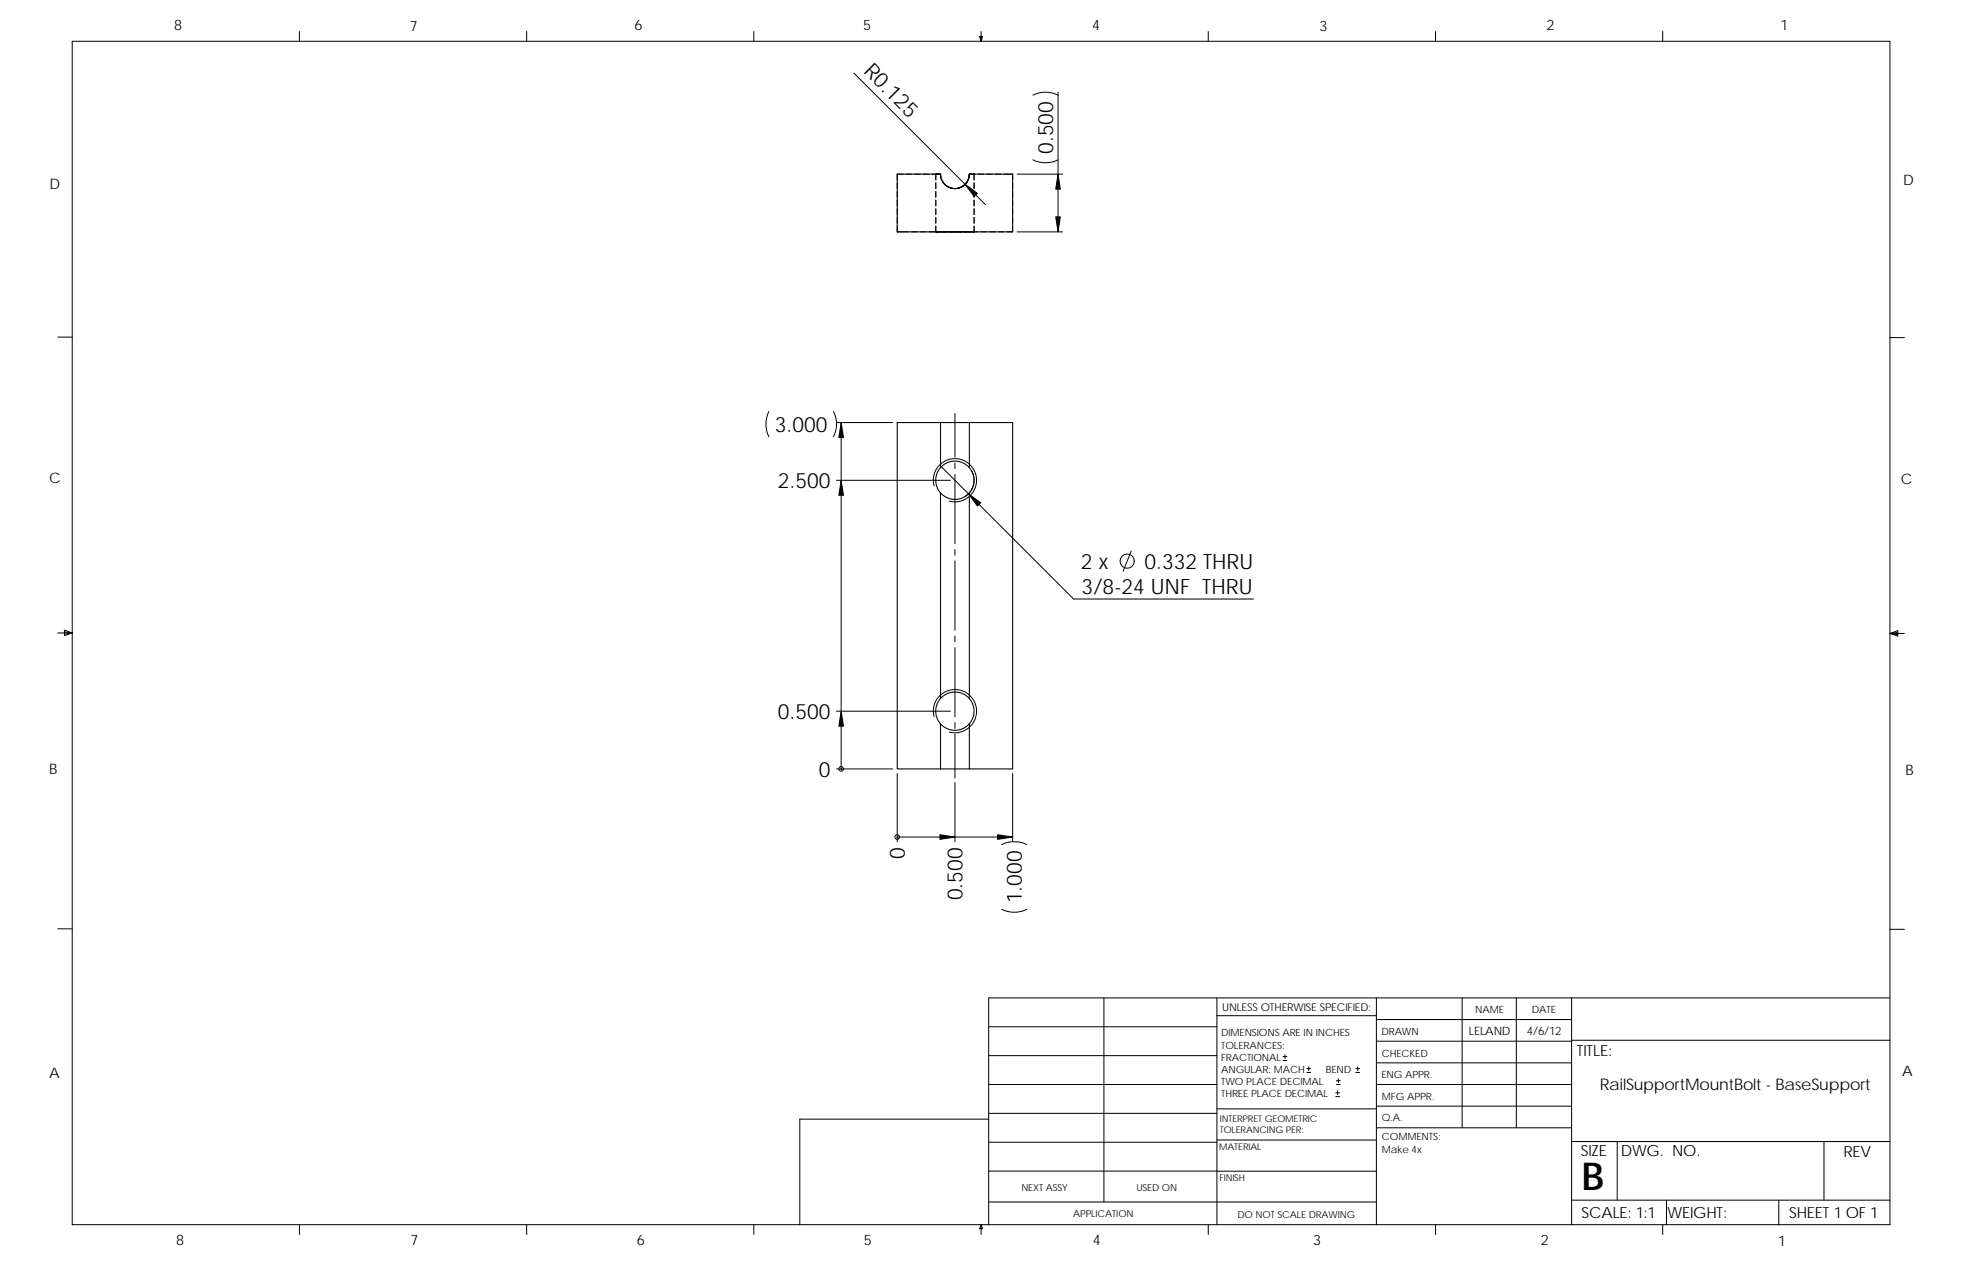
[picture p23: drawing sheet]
<svg xmlns="http://www.w3.org/2000/svg" width="432mm" height="279mm" viewBox="0 0 432 279" stroke-linecap="round" stroke-linejoin="round" font-family="sans-serif">
<defs><g id="words">
<text font-size="8.5" x="348.1" y="261.7">B</text>
<g font-size="4.7">
<text x="189.9" y="15.9" transform="rotate(45 189.9 15.9)">R0.125</text>
<text x="231.8" y="33.9" transform="rotate(-90 231.8 33.9)">0.500</text>
<text x="170.5" y="95.1">3.000</text>
<text x="171.2" y="107.4">2.500</text>
<text x="237.9" y="125.2">2 x</text>
<text x="251.9" y="125.2">0.332 THRU</text>
<text x="238" y="130.8">3/8-24 UNF THRU</text>
<text x="171.2" y="158.2">0.500</text>
<text x="180.2" y="170.9">0</text>
<text x="199.1" y="189" transform="rotate(-90 199.1 189)">0</text>
<text x="211.8" y="198.1" transform="rotate(-90 211.8 198.1)">0.500</text>
<text x="224.9" y="198.8" transform="rotate(-90 224.9 198.8)">1.000</text>
</g>
<text font-size="3.5" x="352.1" y="239.9">RailSupportMountBolt - BaseSupport</text>
<g font-size="3.4">
<text x="347" y="232.3">TITLE:</text>
<text x="347.9" y="254.3">SIZE</text>
<text x="356.7" y="254.3">DWG. NO.</text>
<text x="405.7" y="254.4">REV</text>
<text x="348.1" y="267.9">SCALE: 1:1</text>
<text x="367" y="268">WEIGHT:</text>
<text x="393.8" y="267.9">SHEET 1 OF 1</text>
</g>
<g font-size="3.2">
<text x="38.3" y="6.7">8</text>
<text x="90.2" y="6.8">7</text>
<text x="139.7" y="6.5">6</text>
<text x="189.9" y="6.5">5</text>
<text x="240.4" y="6.6">4</text>
<text x="290.4" y="6.7">3</text>
<text x="340.4" y="6.6">2</text>
<text x="391.8" y="6.7">1</text>
<text x="10.9" y="41.6">D</text>
<text x="418.9" y="40.7">D</text>
<text x="10.8" y="106.3">C</text>
<text x="418.4" y="106.4">C</text>
<text x="10.8" y="170.2">B</text>
<text x="419.4" y="170.6">B</text>
<text x="10.8" y="237.2">A</text>
<text x="418.6" y="236.8">A</text>
<text x="38.8" y="273.9">8</text>
<text x="90.3" y="273.9">7</text>
<text x="140.2" y="273.8">6</text>
<text x="190.1" y="273.9">5</text>
<text x="240.5" y="273.8">4</text>
<text x="289" y="273.9">3</text>
<text x="339.1" y="273.9">2</text>
<text x="391.4" y="274.2">1</text>
</g>
<g font-size="2.5">
<text x="323.3" y="227.6">LELAND</text>
<text x="336" y="227.7">4/6/12</text>
</g>
<text font-size="2.4" x="269" y="222.4">UNLESS OTHERWISE SPECIFIED:</text>
<g font-size="2.2">
<text x="304" y="227.7">DRAWN</text>
<text x="324.7" y="222.9">NAME</text>
<text x="337.2" y="222.9">DATE</text>
<text x="268.8" y="228">DIMENSIONS ARE IN INCHES</text>
<text x="268.8" y="230.7">TOLERANCES:</text>
<text x="268.8" y="233.3">FRACTIONAL</text>
<text x="304.1" y="232.6">CHECKED</text>
<text x="268.8" y="236">ANGULAR: MACH</text>
<text x="268.8" y="238.6">TWO PLACE DECIMAL</text>
<text x="291.8" y="236">BEND</text>
<text x="304" y="237.2">ENG APPR.</text>
<text x="268.8" y="241.3">THREE PLACE DECIMAL</text>
<text x="304.1" y="242">MFG APPR.</text>
<text x="304.1" y="246.7">Q.A.</text>
<text x="304.1" y="250.9">COMMENTS:</text>
<text x="304.1" y="253.6">Make 4x</text>
</g>
<g font-size="2.1">
<text x="224.8" y="262">NEXT ASSY</text>
<text x="250.1" y="262">USED ON</text>
<text x="236.2" y="267.8">APPLICATION</text>
<text x="272.4" y="267.9">DO NOT SCALE DRAWING</text>
</g>
<g font-size="2">
<text x="268.5" y="249.4">TOLERANCING PER:</text>
<text x="268.5" y="246.8">INTERPRET GEOMETRIC</text>
<text x="268.3" y="252.9">MATERIAL</text>
<text x="268.4" y="259.7">FINISH</text>
</g>
</g></defs>
<g fill="none" stroke="#000" stroke-width=".22">
<path d="M15.9 9.1h400v260.3h-400zM65.9 6.9v2.2M115.9 6.9v2.2M165.9 6.9v2.2M187.9 16.1l29 28.9M215.6 8h.6l-.3 1.1zM215.7 8l.2 1.1M215.9 6.9v2.2M216 8l-.1 1.1M265.9 6.9v2.2M315.9 6.9v2.2M365.9 6.9v2.2"/>
<path d="M198.7 38.3h-1.2v1.3M199.4 38.3h1.2M201.3 38.3h1.2M203.2 38.3h1.2M205.1 38.3h1.9M206 38.3v1.3M206.2 38.3h-.2h1M207 38.3v.4M207 38.3l.2 1.2M207 38.3h-.2M207.2 39.4l.6 1M213.3 38.8v-.5l-.2 1.2"/>
<path d="M213.3 38.3h1.3M213.3 38.3h1.1zM213.3 38.3l-.2 1.3-.6 .8 .6-1M214.4 38.3v1.3M215.2 38.3h1.3M217.1 38.3h1.3M219.1 38.3h1.2M221 38.3h1.9M222.9 38.3h.1M222.9 38.3v1.3M223.9 38.3h10M227.3 20.9a6.2 6.2 0 0 1 5.6 0"/>
<path d="M227.3 35.2a6.2 6.2 0 0 0 5.6 0M232.9 20.3v30.7M197.5 40.2v1.3M197.5 42.1v1.3M197.5 44v1.3M197.5 45.9v1.3M197.5 47.8v1.3M197.5 49.7v1.3h2.5M197.5 51h.1M200.6 51h1.3M202.5 51h1.3M204.4 51h1.3"/>
<path d="M206 40.2v1.3M206 42.1v1.3M206 44v1.3M206 45.9v1.3M206 47.8v1.3M206 49.7v1.3M206.8 51h-.8h1.6M207 51h2.5M207.5 51h1.2M207.5 40.1l.9 .9zM208.3 40.9l1.1 .5M208.9 51h2.5"/>
<path d="M209 41.3l1.2 .2zM209.4 51h1.2M210.5 51h1.3M210.9 41.4l1.1-.5zM211.3 51h1.2M211.3 41.3l-1.2 .2M212.1 51h1.2M212.4 51h1.3M212.8 40.1l-.9 .9M213.2 51h1.1M214 51h1.2M214.4 40.2v1.3"/>
<path d="M214.4 42.1v1.3M214.4 44v1.3M214.4 45.9v1.3M214.4 47.8v1.3M214.4 49.7v1.3M215.9 51h1.2M217.8 51h1.3M219.7 51h1.3M222.9 51h.1M222.9 49.7v1.3h-1.3M222.9 40.2v1.3M222.9 42.1v1.3"/>
<path d="M222.9 44v1.3M222.9 45.9v1.3M222.9 47.8v1.3M223.9 51h10M12.7 74.2h3.2M415.9 74.3h3.2M169.2 90.5a6.2 6.2 0 0 0 0 5.6M183.5 90.5a6.2 6.2 0 0 1 0 5.6M184.1 93h12.4M185.1 93v76.2M210.2 91v9.6M184.1 105.7h25.1"/>
<path d="M205.6 106.9a4.8 4.8 0 0 1 4.2-6 4.8 4.8 0 0 1 5.1 5.2 4.8 4.8 0 0 1-6 4.2M207.2 102.7l29.1 29.1h39.6M210.2 101.8v1.3M210.2 104.4v15.2M213.9 103.7a4.2 4.2 0 0 1-1.5 5.5M12.7 139.3h3.2M14.2 138.6l1.7 .7-1.7 .5zM14.2 139l1.7 .3M15.9 139.3l-1.7 .2M210.2 120.9v1.3M210.2 123.4v15.3M210.2 139.9v1.3"/>
<path d="M249 121.2l-1.8 4.5M415.9 139.4l1.8 .2M415.9 139.4l1.8-.7v1.2zM415.9 139.4h3.2M417.7 139.1l-1.8 .3M184.1 156.5h25.1M205.6 157.7a4.8 4.8 0 0 1 4.2-6 4.8 4.8 0 0 1 5.1 5.2 4.8 4.8 0 0 1-6 4.2M210.2 142.5v15.2M210.2 159v1.3M184.1 169.2h12.4M185.1 169.2h.1M197.5 170.2v15"/>
<path d="M210.2 161.5v9.7M210.2 172.1v13.1M222.9 170.2v15M197.5 184.1h.1M197.5 184.1h25.4M220.5 185.8a6.2 6.2 0 0 1 5.5 0M12.7 204.3h3.2M220.5 200a6.2 6.2 0 0 0 5.5 0M243 219.5v44.9M267.8 219.5v49.9M302.9 219.5v49.9M321.8 219.5v28.6"/>
<path d="M333.7 219.5v28.6M345.9 219.5v49.9M415.9 219.5h-198.3v49.9M415.9 204.4h3.2M217.6 225.9h50.2M217.6 238.6h50.2M217.6 232.2h50.2M267.8 223.5h35.1M282.4 233.3h.8M282.4 232.5h.8M282.8 232v.9M287.6 235.9h.8"/>
<path d="M287.6 235.1h.8M288 234.7v.8M294.1 238.6h.9M294.1 237.8h.9M294.4 240v.8M294.5 237.3v.9M298.4 235.9h.8M298.4 235.1h.8M298.8 234.7v.8M302.9 238.6h43M302.9 224.3h43M302.9 229.1h43"/>
<path d="M302.9 233.8h43M345.9 228.9h70M217.6 246.2h-41.6v23.2M217.6 257.6l85.3 .1M217.6 244.9h50.2M217.6 251.3h50.2M267.8 243.9h35.1M267.8 250.8h35.1M294 241.3h.8M294 240.4h.8M302.9 243.4h43M302.9 248.1h43"/>
<path d="M345.9 251.1h70M355.9 251.1v12.9M401.4 251.1v12.9M65.9 269.4v2.2M115.9 269.4v2.2M165.9 269.4v2.2M215.9 269.4v2.2M215.9 269.4l.3 .9h-.6zM217.6 264.4h85.3M265.9 269.4v2.2M315.9 269.4v2.2M345.9 264h70"/>
<path d="M365.9 269.4v2.2M366.8 264v5.4M391.5 264v5.4"/>
<circle cx="248.1" cy="123.5" r="1.55"/>
<circle cx="185.1" cy="169.2" r=".51"/>
<circle cx="197.5" cy="184.1" r=".51"/>
</g>
<g fill="none" stroke="#000" stroke-width=".23">
<path d="M197.5 38.3h9.5l.2 1.3 .7 1 1 .6 1.3 .3 1.2-.3 1-.6 .7-1 .2-1.3h9.6v12.7h-25.4zM207 93h6.3M207 93h-9.5v76.2h9.5M207 93v9.9M213.3 93v9.9M213.3 93h9.6v76.2h-9.6M207 102.9a4.2 4.2 0 0 1 6.3 0M207 108.4a4.2 4.2 0 0 0 6.3 0M207 102.9a4.2 4.2 0 0 0 0 5.5M207 108.4v45.3M213.3 102.9a4.2 4.2 0 0 1 0 5.5M213.3 108.4v45.3"/>
<path d="M207 159.2a4.2 4.2 0 0 0 6.3 0M207 153.7a4.2 4.2 0 0 1 6.3 0M207 153.7a4.2 4.2 0 0 0 0 5.5M207 159.2v10M213.3 159.2v10h-6.3M213.3 153.7a4.2 4.2 0 0 1 0 5.5"/>
</g>
<g fill="#000" stroke="#000" stroke-width=".22">
<path d="M232.9 38.3l.5 3.3h-1.1z" fill-rule="evenodd"/>
<path d="M212.4 40.6l2.7 1.9-.7 .7z" fill-rule="evenodd"/>
<path d="M232.3 47.7h1.1l-.5 3.3z" fill-rule="evenodd"/>
<path d="M185.1 93l.5 3.3h-1z" fill-rule="evenodd"/>
<path d="M185.1 105.7l.5 3.3h-1z" fill-rule="evenodd"/>
<path d="M213.1 108.6l2.7 2-.7 .7z" fill-rule="evenodd"/>
<path d="M185.1 156.5l.5 3.3h-1z" fill-rule="evenodd"/>
<path d="M206.9 183.6l3.3 .5-3.3 .6z" fill-rule="evenodd"/>
<path d="M219.6 183.6l3.3 .5-3.3 .6z" fill-rule="evenodd"/>
</g>
<use href="#words"/>
</svg>
